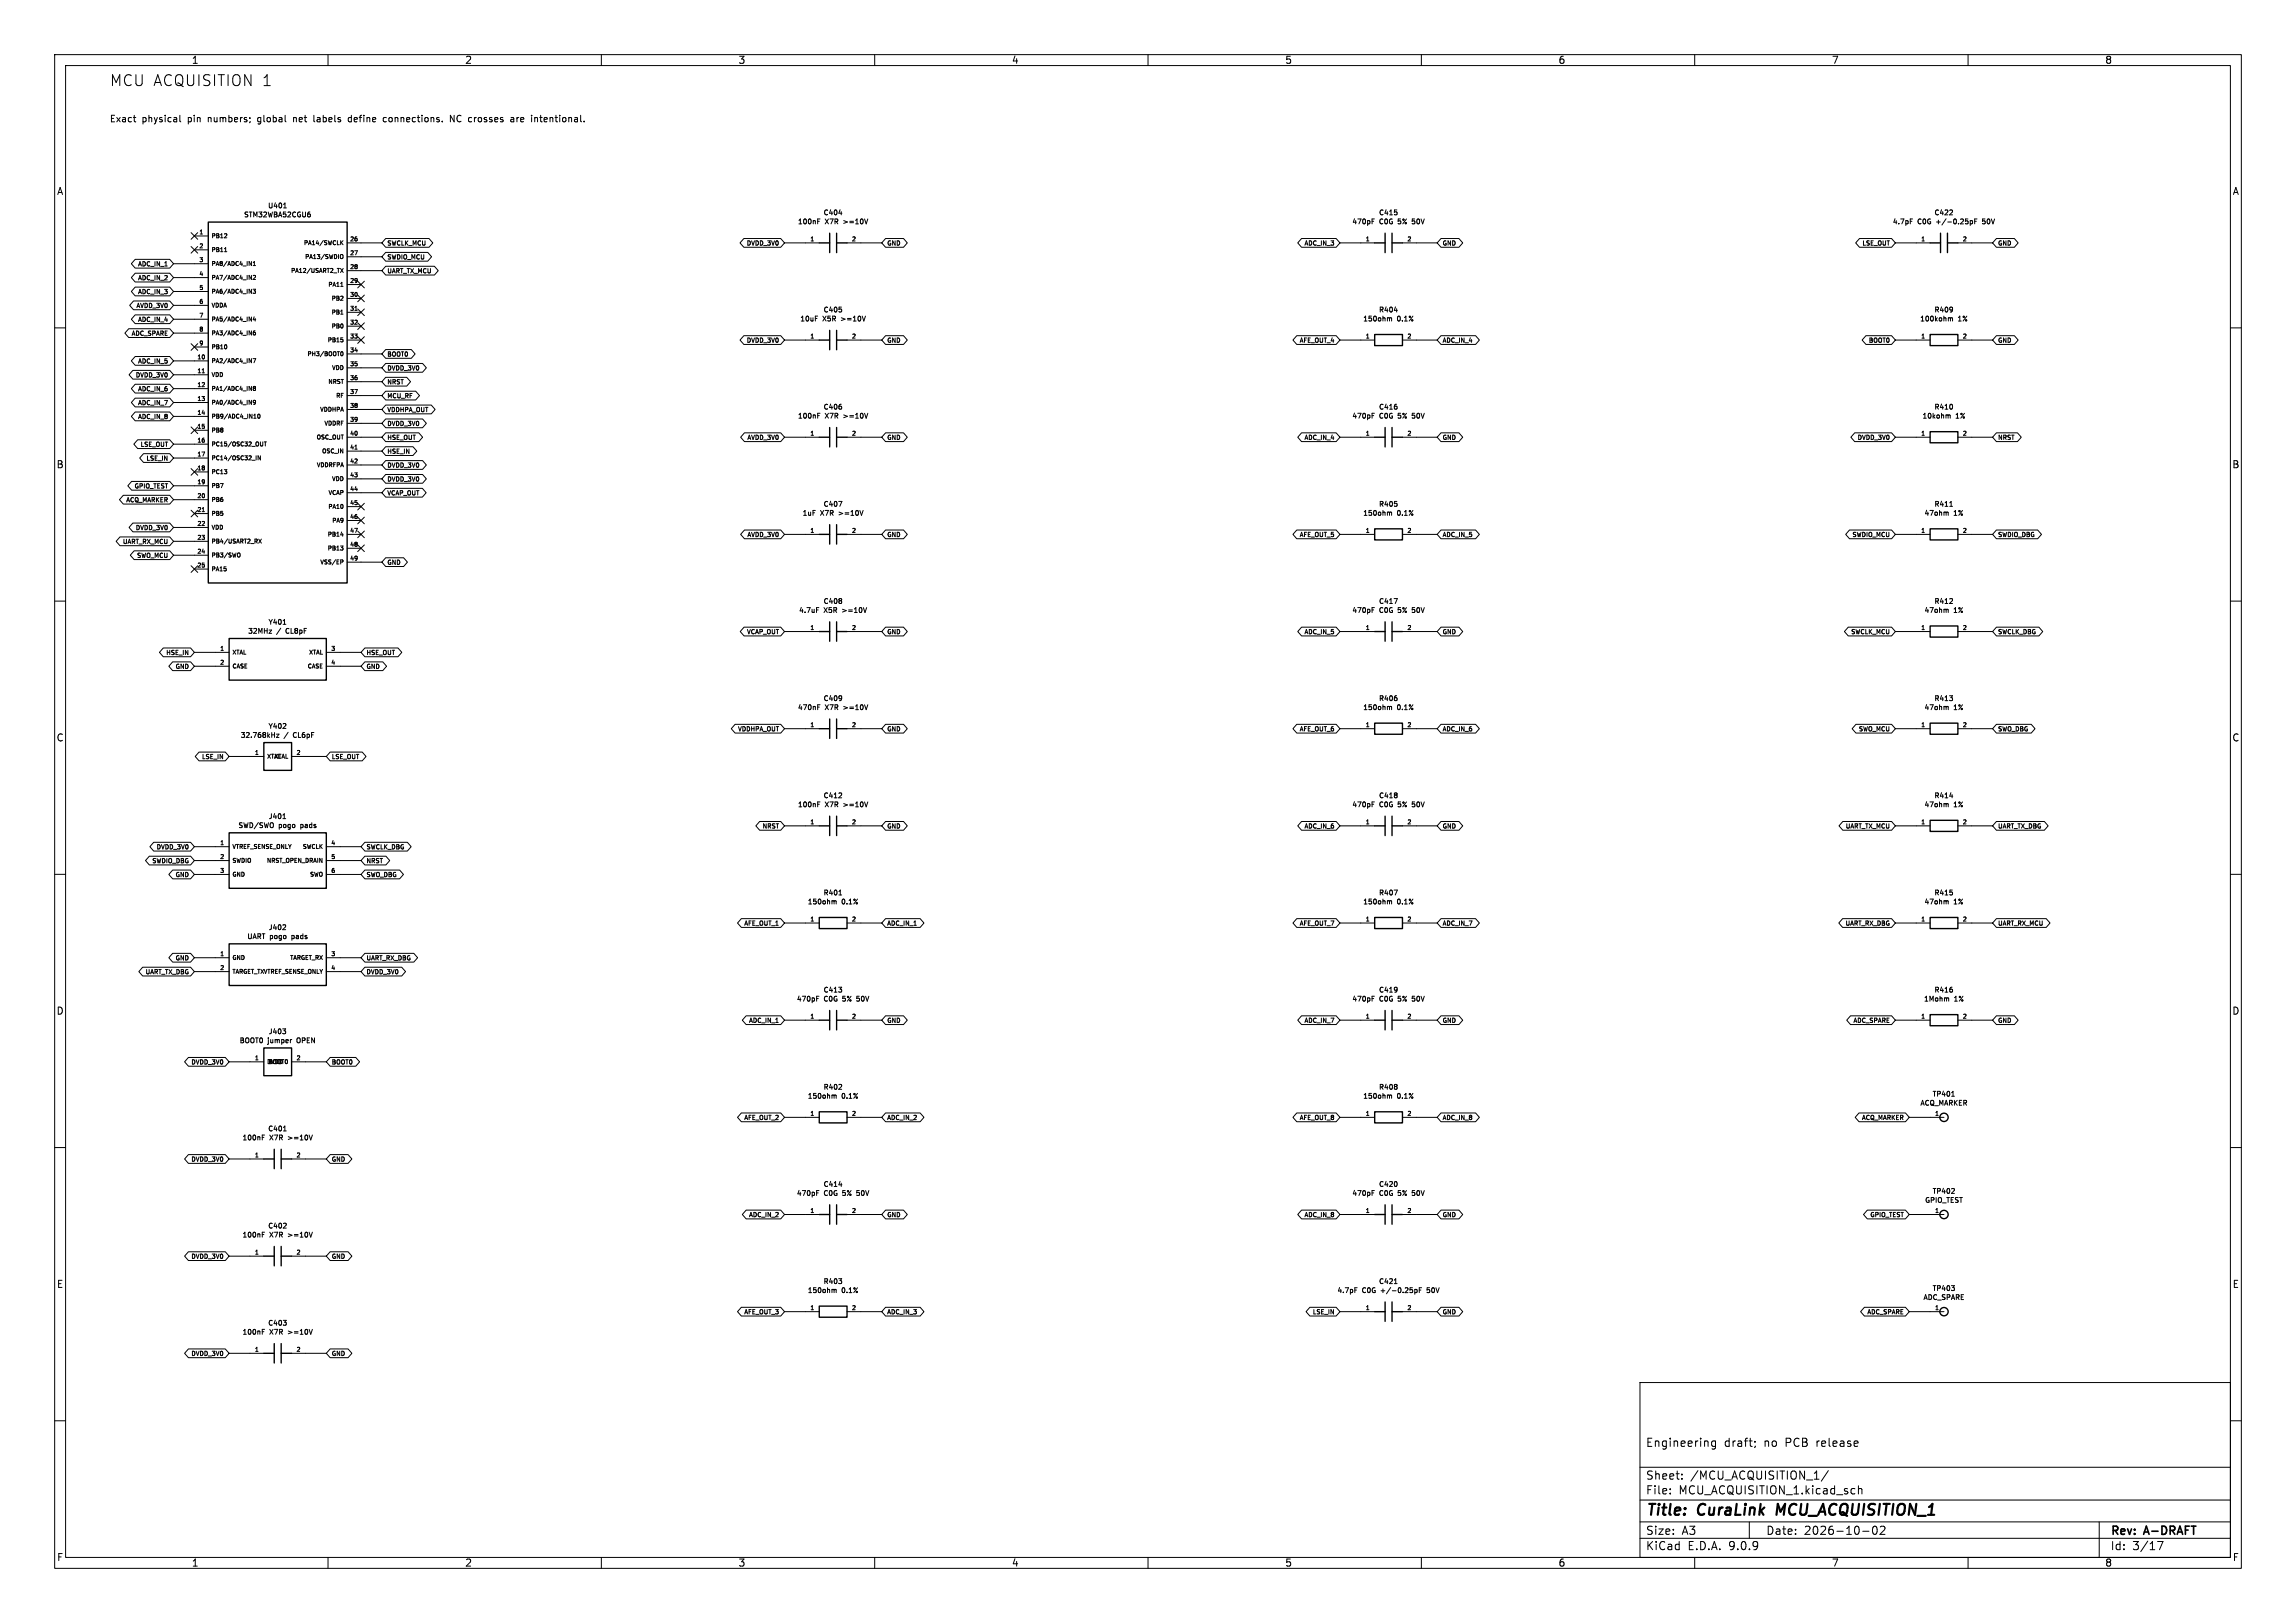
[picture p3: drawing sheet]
<svg xmlns="http://www.w3.org/2000/svg" width="420mm" height="297mm" viewBox="0 0 420 297" stroke-linecap="round" stroke-linejoin="round" font-family="sans-serif">
<defs><g id="words">
<g font-size="2.8">
<text x="20" y="16">MCU ACQUISITION 1</text>
<text x="301" y="277.9">Title:</text>
<text x="310.6" y="277.9">CuraLink</text>
<text x="325.8" y="277.9">MCU_ACQUISITION_1</text>
</g>
<g font-size="2.1">
<text x="301" y="265">Engineering</text>
<text x="315.4" y="265">draft;</text>
<text x="322.7" y="265">no</text>
<text x="326.7" y="265">PCB</text>
<text x="332.5" y="265">release</text>
<text x="301" y="273.7">File:</text>
<text x="301" y="271">Sheet:</text>
<text x="307.1" y="273.7">MCU_ACQUISITION_1.kicad_sch</text>
<text x="309.2" y="271">/MCU_ACQUISITION_1/</text>
<text x="301" y="281.1">Size:</text>
<text x="307.6" y="281.1">A3</text>
<text x="323" y="281.1">Date:</text>
<text x="330" y="281.1">2026-10-02</text>
<text x="386" y="281.3">Rev:</text>
<text x="392.4" y="281.3">A-DRAFT</text>
<text x="301" y="283.9">KiCad</text>
<text x="308.7" y="283.9">E.D.A.</text>
<text x="316.3" y="283.9">9.0.9</text>
<text x="386" y="283.9">Id:</text>
<text x="390.1" y="283.9">3/17</text>
</g>
<g font-size="1.8">
<text x="35" y="11.9">1</text>
<text x="85" y="11.9">2</text>
<text x="135" y="11.9">3</text>
<text x="185" y="11.9">4</text>
<text x="235" y="11.9">5</text>
<text x="285" y="11.9">6</text>
<text x="335" y="11.9">7</text>
<text x="385" y="11.9">8</text>
<text x="10.3" y="35.9">A</text>
<text x="408.3" y="35.9">A</text>
<text x="10.3" y="85.9">B</text>
<text x="408.2" y="85.9">B</text>
<text x="10.3" y="135.9">C</text>
<text x="408.2" y="135.9">C</text>
<text x="10.3" y="185.9">D</text>
<text x="408.2" y="185.9">D</text>
<text x="10.3" y="235.9">E</text>
<text x="408.3" y="235.9">E</text>
<text x="10.3" y="285.9">F</text>
<text x="35" y="286.9">1</text>
<text x="85" y="286.9">2</text>
<text x="135" y="286.9">3</text>
<text x="185" y="286.9">4</text>
<text x="235" y="286.9">5</text>
<text x="285" y="286.9">6</text>
<text x="335" y="286.9">7</text>
<text x="385" y="286.9">8</text>
<text x="408.3" y="285.9">F</text>
</g>
<g font-size="1.7">
<text x="20" y="22.6">Exact</text>
<text x="26" y="22.6">physical</text>
<text x="34.5" y="22.6">pin</text>
<text x="38.4" y="22.6">numbers;</text>
<text x="47.7" y="22.6">global</text>
<text x="54.4" y="22.6">net</text>
<text x="58.3" y="22.6">labels</text>
<text x="64.9" y="22.6">define</text>
<text x="71.5" y="22.6">connections.</text>
<text x="84" y="22.6">NC</text>
<text x="87.5" y="22.6">crosses</text>
<text x="95.5" y="22.6">are</text>
<text x="99.5" y="22.6">intentional.</text>
</g>
<g font-size="1.3">
<text x="44.5" y="40">STM32WBA52CGU6</text>
<text x="48.9" y="38.3">U401</text>
<text x="145.8" y="41.2">100nF</text>
<text x="150.5" y="39.6">C404</text>
<text x="151" y="41.2">X7R</text>
<text x="154.5" y="41.2">&gt;=10V</text>
<text x="247.2" y="41.2">470pF</text>
<text x="252.1" y="39.6">C415</text>
<text x="252.4" y="41.2">C0G</text>
<text x="256" y="41.2">5%</text>
<text x="258.8" y="41.2">50V</text>
<text x="346.1" y="41.2">4.7pF</text>
<text x="350.8" y="41.2">C0G</text>
<text x="353.7" y="39.6">C422</text>
<text x="354.4" y="41.2">+/-0.25pF</text>
<text x="363.2" y="41.2">50V</text>
<text x="146.3" y="59">10uF</text>
<text x="150.5" y="59">X5R</text>
<text x="150.5" y="57.4">C405</text>
<text x="154.1" y="59">&gt;=10V</text>
<text x="249.2" y="59">150ohm</text>
<text x="252.1" y="57.4">R404</text>
<text x="255.6" y="59">0.1%</text>
<text x="351.1" y="59">100kohm</text>
<text x="353.7" y="57.4">R409</text>
<text x="358.2" y="59">1%</text>
<text x="145.8" y="76.8">100nF</text>
<text x="150.5" y="75.1">C406</text>
<text x="151" y="76.8">X7R</text>
<text x="154.5" y="76.8">&gt;=10V</text>
<text x="247.2" y="76.8">470pF</text>
<text x="252.1" y="75.1">C416</text>
<text x="252.4" y="76.8">C0G</text>
<text x="256" y="76.8">5%</text>
<text x="258.8" y="76.8">50V</text>
<text x="351.5" y="76.8">10kohm</text>
<text x="353.7" y="75.1">R410</text>
<text x="357.8" y="76.8">1%</text>
<text x="146.7" y="94.6">1uF</text>
<text x="150.1" y="94.6">X7R</text>
<text x="150.5" y="92.9">C407</text>
<text x="153.7" y="94.6">&gt;=10V</text>
<text x="249.2" y="94.6">150ohm</text>
<text x="252.1" y="92.9">R405</text>
<text x="255.6" y="94.6">0.1%</text>
<text x="351.9" y="94.6">47ohm</text>
<text x="353.7" y="92.9">R411</text>
<text x="357.4" y="94.6">1%</text>
<text x="146" y="112.4">4.7uF</text>
<text x="150.5" y="110.7">C408</text>
<text x="150.7" y="112.4">X5R</text>
<text x="154.3" y="112.4">&gt;=10V</text>
<text x="247.2" y="112.4">470pF</text>
<text x="252.1" y="110.7">C417</text>
<text x="252.4" y="112.4">C0G</text>
<text x="256" y="112.4">5%</text>
<text x="258.8" y="112.4">50V</text>
<text x="351.9" y="112.4">47ohm</text>
<text x="353.7" y="110.7">R412</text>
<text x="357.4" y="112.4">1%</text>
<text x="45.3" y="116.2">32MHz</text>
<text x="49" y="114.5">Y401</text>
<text x="50.6" y="116.2">/</text>
<text x="52.5" y="116.2">CL8pF</text>
<text x="145.8" y="130.1">470nF</text>
<text x="150.5" y="128.5">C409</text>
<text x="151" y="130.1">X7R</text>
<text x="154.5" y="130.1">&gt;=10V</text>
<text x="249.2" y="130.1">150ohm</text>
<text x="252.1" y="128.5">R406</text>
<text x="255.6" y="130.1">0.1%</text>
<text x="351.9" y="130.1">47ohm</text>
<text x="353.7" y="128.5">R413</text>
<text x="357.4" y="130.1">1%</text>
<text x="43.9" y="135.2">32.768kHz</text>
<text x="49" y="133.6">Y402</text>
<text x="52" y="135.2">/</text>
<text x="53.9" y="135.2">CL6pF</text>
<text x="145.8" y="147.9">100nF</text>
<text x="150.5" y="146.3">C412</text>
<text x="151" y="147.9">X7R</text>
<text x="154.5" y="147.9">&gt;=10V</text>
<text x="247.2" y="147.9">470pF</text>
<text x="252.1" y="146.3">C418</text>
<text x="252.4" y="147.9">C0G</text>
<text x="256" y="147.9">5%</text>
<text x="258.8" y="147.9">50V</text>
<text x="351.9" y="147.9">47ohm</text>
<text x="353.7" y="146.3">R414</text>
<text x="357.4" y="147.9">1%</text>
<text x="43.5" y="151.7">SWD/SWO</text>
<text x="49" y="150.1">J401</text>
<text x="51" y="151.7">pogo</text>
<text x="55.2" y="151.7">pads</text>
<text x="147.6" y="165.7">150ohm</text>
<text x="150.5" y="164">R401</text>
<text x="154" y="165.7">0.1%</text>
<text x="249.2" y="165.7">150ohm</text>
<text x="252.1" y="164">R407</text>
<text x="255.6" y="165.7">0.1%</text>
<text x="351.9" y="165.7">47ohm</text>
<text x="353.7" y="164">R415</text>
<text x="357.4" y="165.7">1%</text>
<text x="45.1" y="172">UART pogo</text>
<text x="49" y="170.4">J402</text>
<text x="53.6" y="172">pads</text>
<text x="145.6" y="183.5">470pF</text>
<text x="150.5" y="181.8">C413</text>
<text x="150.8" y="183.5">C0G</text>
<text x="154.4" y="183.5">5%</text>
<text x="157.2" y="183.5">50V</text>
<text x="247.2" y="183.5">470pF</text>
<text x="252.1" y="181.8">C419</text>
<text x="252.4" y="183.5">C0G</text>
<text x="256" y="183.5">5%</text>
<text x="258.8" y="183.5">50V</text>
<text x="351.8" y="183.5">1Mohm</text>
<text x="353.7" y="181.8">R416</text>
<text x="357.5" y="183.5">1%</text>
<text x="43.7" y="191.1">BOOT0</text>
<text x="49" y="191.1">jumper</text>
<text x="49" y="189.4">J403</text>
<text x="54.6" y="191.1">OPEN</text>
<text x="147.6" y="201.3">150ohm</text>
<text x="150.5" y="199.6">R402</text>
<text x="154" y="201.3">0.1%</text>
<text x="249.2" y="201.3">150ohm</text>
<text x="252.1" y="199.6">R408</text>
<text x="255.6" y="201.3">0.1%</text>
<text x="351.2" y="202.5">ACQ_MARKER</text>
<text x="353.4" y="200.9">TP401</text>
<text x="44.2" y="208.9">100nF</text>
<text x="48.9" y="207.2">C401</text>
<text x="49.4" y="208.9">X7R</text>
<text x="52.9" y="208.9">&gt;=10V</text>
<text x="145.6" y="219">470pF</text>
<text x="150.5" y="217.4">C414</text>
<text x="150.8" y="219">C0G</text>
<text x="154.4" y="219">5%</text>
<text x="157.2" y="219">50V</text>
<text x="247.2" y="219">470pF</text>
<text x="252.1" y="217.4">C420</text>
<text x="252.4" y="219">C0G</text>
<text x="256" y="219">5%</text>
<text x="258.8" y="219">50V</text>
<text x="352" y="220.3">GPIO_TEST</text>
<text x="353.4" y="218.7">TP402</text>
<text x="44.2" y="226.7">100nF</text>
<text x="48.9" y="225">C402</text>
<text x="49.4" y="226.7">X7R</text>
<text x="52.9" y="226.7">&gt;=10V</text>
<text x="147.6" y="236.8">150ohm</text>
<text x="150.5" y="235.2">R403</text>
<text x="154" y="236.8">0.1%</text>
<text x="244.5" y="236.8">4.7pF</text>
<text x="249.2" y="236.8">C0G</text>
<text x="252.1" y="235.2">C421</text>
<text x="252.8" y="236.8">+/-0.25pF</text>
<text x="261.6" y="236.8">50V</text>
<text x="351.7" y="238.1">ADC_SPARE</text>
<text x="353.4" y="236.4">TP403</text>
<text x="44.2" y="244.4">100nF</text>
<text x="48.9" y="242.8">C403</text>
<text x="49.4" y="244.4">X7R</text>
<text x="52.9" y="244.4">&gt;=10V</text>
</g>
<g font-size="1.1">
<text x="70.7" y="45.1">SWCLK_MCU</text>
<text x="70.7" y="47.7">SWDIO_MCU</text>
<text x="136.4" y="45.1">DVDD_3V0</text>
<text x="162.2" y="45.1">GND</text>
<text x="238.4" y="45.1">ADC_IN_3</text>
<text x="263.8" y="45.1">GND</text>
<text x="340.5" y="45.1">LSE_OUT</text>
<text x="365.4" y="45.1">GND</text>
<text x="25.1" y="48.9">ADC_IN_1</text>
<text x="25.1" y="51.5">ADC_IN_2</text>
<text x="70.7" y="50.2">UART_TX_MCU</text>
<text x="24.8" y="56.6">AVDD_3V0</text>
<text x="25.1" y="54">ADC_IN_3</text>
<text x="25.1" y="59.1">ADC_IN_4</text>
<text x="23.9" y="61.6">ADC_SPARE</text>
<text x="70.7" y="65.5">BOOT0</text>
<text x="136.4" y="62.9">DVDD_3V0</text>
<text x="162.2" y="62.9">GND</text>
<text x="237.6" y="62.9">AFE_OUT_4</text>
<text x="263.8" y="62.9">ADC_IN_4</text>
<text x="341.7" y="62.9">BOOT0</text>
<text x="365.4" y="62.9">GND</text>
<text x="24.6" y="69.3">DVDD_3V0</text>
<text x="25.1" y="66.7">ADC_IN_5</text>
<text x="25.1" y="71.8">ADC_IN_6</text>
<text x="70.7" y="68">DVDD_3V0</text>
<text x="70.7" y="70.5">NRST</text>
<text x="25.1" y="74.3">ADC_IN_7</text>
<text x="25.1" y="76.9">ADC_IN_8</text>
<text x="70.7" y="75.6">VDDHPA_OUT</text>
<text x="70.7" y="73.1">MCU_RF</text>
<text x="25.5" y="82">LSE_OUT</text>
<text x="70.7" y="78.2">DVDD_3V0</text>
<text x="70.7" y="80.7">HSE_OUT</text>
<text x="70.7" y="83.2">HSE_IN</text>
<text x="136.5" y="80.7">AVDD_3V0</text>
<text x="162.2" y="80.7">GND</text>
<text x="238.4" y="80.7">ADC_IN_4</text>
<text x="263.8" y="80.7">GND</text>
<text x="339.6" y="80.7">DVDD_3V0</text>
<text x="365.4" y="80.7">NRST</text>
<text x="24.4" y="89.6">GPIO_TEST</text>
<text x="26.6" y="84.5">LSE_IN</text>
<text x="70.7" y="88.3">DVDD_3V0</text>
<text x="70.7" y="85.8">DVDD_3V0</text>
<text x="22.9" y="92.1">ACQ_MARKER</text>
<text x="70.7" y="90.9">VCAP_OUT</text>
<text x="22.3" y="99.7">UART_RX_MCU</text>
<text x="24.6" y="97.2">DVDD_3V0</text>
<text x="136.5" y="98.5">AVDD_3V0</text>
<text x="162.2" y="98.5">GND</text>
<text x="237.6" y="98.5">AFE_OUT_5</text>
<text x="263.8" y="98.5">ADC_IN_5</text>
<text x="338.7" y="98.5">SWDIO_MCU</text>
<text x="365.4" y="98.5">SWDIO_DBG</text>
<text x="24.9" y="102.3">SWO_MCU</text>
<text x="70.7" y="103.6">GND</text>
<text x="136.4" y="116.3">VCAP_OUT</text>
<text x="162.2" y="116.3">GND</text>
<text x="238.4" y="116.3">ADC_IN_5</text>
<text x="263.8" y="116.3">GND</text>
<text x="338.4" y="116.3">SWCLK_MCU</text>
<text x="365.4" y="116.3">SWCLK_DBG</text>
<text x="30.2" y="120.1">HSE_IN</text>
<text x="31.9" y="122.6">GND</text>
<text x="66.9" y="120.1">HSE_OUT</text>
<text x="66.9" y="122.6">GND</text>
<text x="134.8" y="134">VDDHPA_OUT</text>
<text x="162.2" y="134">GND</text>
<text x="237.6" y="134">AFE_OUT_6</text>
<text x="263.8" y="134">ADC_IN_6</text>
<text x="339.8" y="134">SWO_MCU</text>
<text x="365.4" y="134">SWO_DBG</text>
<text x="36.8" y="139.1">LSE_IN</text>
<text x="60.6" y="139.1">LSE_OUT</text>
<text x="28.5" y="155.6">DVDD_3V0</text>
<text x="66.9" y="155.6">SWCLK_DBG</text>
<text x="139.3" y="151.8">NRST</text>
<text x="162.2" y="151.8">GND</text>
<text x="238.4" y="151.8">ADC_IN_6</text>
<text x="263.8" y="151.8">GND</text>
<text x="337.4" y="151.8">UART_TX_MCU</text>
<text x="365.4" y="151.8">UART_TX_DBG</text>
<text x="27.7" y="158.2">SWDIO_DBG</text>
<text x="31.9" y="160.7">GND</text>
<text x="66.9" y="158.2">NRST</text>
<text x="66.9" y="160.7">SWO_DBG</text>
<text x="136" y="169.6">AFE_OUT_1</text>
<text x="162.2" y="169.6">ADC_IN_1</text>
<text x="237.6" y="169.6">AFE_OUT_7</text>
<text x="263.8" y="169.6">ADC_IN_7</text>
<text x="337.4" y="169.6">UART_RX_DBG</text>
<text x="365.4" y="169.6">UART_RX_MCU</text>
<text x="26.4" y="178.5">UART_TX_DBG</text>
<text x="31.9" y="175.9">GND</text>
<text x="66.9" y="175.9">UART_RX_DBG</text>
<text x="66.9" y="178.5">DVDD_3V0</text>
<text x="136.8" y="187.4">ADC_IN_1</text>
<text x="162.2" y="187.4">GND</text>
<text x="238.4" y="187.4">ADC_IN_7</text>
<text x="263.8" y="187.4">GND</text>
<text x="338.8" y="187.4">ADC_SPARE</text>
<text x="365.4" y="187.4">GND</text>
<text x="34.8" y="195">DVDD_3V0</text>
<text x="60.6" y="195">BOOT0</text>
<text x="136" y="205.2">AFE_OUT_2</text>
<text x="162.2" y="205.2">ADC_IN_2</text>
<text x="237.6" y="205.2">AFE_OUT_8</text>
<text x="263.8" y="205.2">ADC_IN_8</text>
<text x="340.4" y="205.2">ACQ_MARKER</text>
<text x="34.8" y="212.8">DVDD_3V0</text>
<text x="60.6" y="212.8">GND</text>
<text x="136.8" y="222.9">ADC_IN_2</text>
<text x="162.2" y="222.9">GND</text>
<text x="238.4" y="222.9">ADC_IN_8</text>
<text x="263.8" y="222.9">GND</text>
<text x="341.9" y="222.9">GPIO_TEST</text>
<text x="34.8" y="230.6">DVDD_3V0</text>
<text x="60.6" y="230.6">GND</text>
<text x="136" y="240.7">AFE_OUT_3</text>
<text x="162.2" y="240.7">ADC_IN_3</text>
<text x="240" y="240.7">LSE_IN</text>
<text x="263.8" y="240.7">GND</text>
<text x="341.4" y="240.7">ADC_SPARE</text>
<text x="34.8" y="248.3">DVDD_3V0</text>
<text x="60.6" y="248.3">GND</text>
</g>
<g font-size="1">
<text x="36.3" y="42.9">1</text>
<text x="36.3" y="45.5">2</text>
<text x="38.6" y="43.8">PB12</text>
<text x="38.6" y="46.3">PB11</text>
<text x="55.4" y="45.1">PA14/SWCLK</text>
<text x="55.6" y="47.6">PA13/SWDIO</text>
<text x="63.9" y="44.2">26</text>
<text x="63.9" y="46.7">27</text>
<text x="148.1" y="44.2">1</text>
<text x="155.7" y="44.2">2</text>
<text x="249.7" y="44.2">1</text>
<text x="257.3" y="44.2">2</text>
<text x="351.3" y="44.2">1</text>
<text x="358.9" y="44.2">2</text>
<text x="36.3" y="48">3</text>
<text x="36.3" y="50.5">4</text>
<text x="36.3" y="53.1">5</text>
<text x="38.6" y="48.9">PA8/ADC4_IN1</text>
<text x="38.6" y="51.4">PA7/ADC4_IN2</text>
<text x="38.6" y="53.9">PA6/ADC4_IN3</text>
<text x="53" y="50.1">PA12/USART2_TX</text>
<text x="59.9" y="52.7">PA11</text>
<text x="63.9" y="49.3">28</text>
<text x="63.9" y="51.8">29</text>
<text x="36.3" y="55.6">6</text>
<text x="36.3" y="58.2">7</text>
<text x="38.6" y="56.5">VDDA</text>
<text x="38.6" y="59">PA5/ADC4_IN4</text>
<text x="60.5" y="55.2">PB2</text>
<text x="60.5" y="57.8">PB1</text>
<text x="63.9" y="54.4">30</text>
<text x="63.9" y="56.9">31</text>
<text x="63.9" y="59.4">32</text>
<text x="36" y="65.8">10</text>
<text x="36.3" y="60.7">8</text>
<text x="36.3" y="63.2">9</text>
<text x="38.6" y="61.6">PA3/ADC4_IN6</text>
<text x="38.6" y="64.1">PB10</text>
<text x="56" y="65.4">PH3/BOOT0</text>
<text x="59.8" y="62.8">PB15</text>
<text x="60.5" y="60.3">PB0</text>
<text x="63.9" y="62">33</text>
<text x="63.9" y="64.5">34</text>
<text x="148.1" y="62">1</text>
<text x="155.7" y="62">2</text>
<text x="249.7" y="62">1</text>
<text x="257.3" y="62">2</text>
<text x="351.3" y="62">1</text>
<text x="358.9" y="62">2</text>
<text x="36" y="68.3">11</text>
<text x="36" y="70.9">12</text>
<text x="38.6" y="66.6">PA2/ADC4_IN7</text>
<text x="38.6" y="69.2">VDD</text>
<text x="38.6" y="71.7">PA1/ADC4_IN8</text>
<text x="59.9" y="70.5">NRST</text>
<text x="60.5" y="67.9">VDD</text>
<text x="63.9" y="67.1">35</text>
<text x="63.9" y="69.6">36</text>
<text x="36" y="73.4">13</text>
<text x="36" y="75.9">14</text>
<text x="38.6" y="74.3">PA0/ADC4_IN9</text>
<text x="38.6" y="76.8">PB9/ADC4_IN10</text>
<text x="58.4" y="75.5">VDDHPA</text>
<text x="61.3" y="73">RF</text>
<text x="63.9" y="72.1">37</text>
<text x="63.9" y="74.7">38</text>
<text x="63.9" y="77.2">39</text>
<text x="36" y="78.5">15</text>
<text x="36" y="81">16</text>
<text x="36" y="83.6">17</text>
<text x="38.6" y="79.3">PB8</text>
<text x="38.6" y="81.9">PC15/OSC32_OUT</text>
<text x="57.7" y="80.6">OSC_OUT</text>
<text x="58.7" y="83.2">OSC_IN</text>
<text x="59.1" y="78.1">VDDRF</text>
<text x="63.9" y="79.8">40</text>
<text x="63.9" y="82.3">41</text>
<text x="148.1" y="79.8">1</text>
<text x="155.7" y="79.8">2</text>
<text x="249.7" y="79.8">1</text>
<text x="257.3" y="79.8">2</text>
<text x="351.3" y="79.8">1</text>
<text x="358.9" y="79.8">2</text>
<text x="36" y="86.1">18</text>
<text x="36" y="88.6">19</text>
<text x="38.6" y="84.4">PC14/OSC32_IN</text>
<text x="38.6" y="87">PC13</text>
<text x="38.6" y="89.5">PB7</text>
<text x="57.8" y="85.7">VDDRFPA</text>
<text x="60.5" y="88.2">VDD</text>
<text x="63.9" y="84.8">42</text>
<text x="63.9" y="87.4">43</text>
<text x="63.9" y="89.9">44</text>
<text x="36" y="91.2">20</text>
<text x="36" y="93.7">21</text>
<text x="38.6" y="92">PB6</text>
<text x="38.6" y="94.6">PB5</text>
<text x="59.9" y="93.3">PA10</text>
<text x="59.9" y="90.8">VCAP</text>
<text x="60.6" y="95.9">PA9</text>
<text x="63.9" y="92.5">45</text>
<text x="63.9" y="95">46</text>
<text x="36" y="96.3">22</text>
<text x="36" y="98.8">23</text>
<text x="36" y="101.3">24</text>
<text x="38.6" y="97.1">VDD</text>
<text x="38.6" y="99.7">PB4/USART2_RX</text>
<text x="59.8" y="98.4">PB14</text>
<text x="59.8" y="100.9">PB13</text>
<text x="63.9" y="97.5">47</text>
<text x="63.9" y="100.1">48</text>
<text x="148.1" y="97.5">1</text>
<text x="155.7" y="97.5">2</text>
<text x="249.7" y="97.5">1</text>
<text x="257.3" y="97.5">2</text>
<text x="351.3" y="97.5">1</text>
<text x="358.9" y="97.5">2</text>
<text x="36" y="103.9">25</text>
<text x="38.6" y="102.2">PB3/SWO</text>
<text x="38.6" y="104.7">PA15</text>
<text x="58.4" y="103.5">VSS/EP</text>
<text x="63.9" y="102.6">49</text>
<text x="40.1" y="119.1">1</text>
<text x="42.4" y="120">XTAL</text>
<text x="56.3" y="120">XTAL</text>
<text x="60.4" y="119.1">3</text>
<text x="148.1" y="115.3">1</text>
<text x="155.7" y="115.3">2</text>
<text x="249.7" y="115.3">1</text>
<text x="257.3" y="115.3">2</text>
<text x="351.3" y="115.3">1</text>
<text x="358.9" y="115.3">2</text>
<text x="40.1" y="121.7">2</text>
<text x="42.4" y="122.5">CASE</text>
<text x="56.1" y="122.5">CASE</text>
<text x="60.4" y="121.7">4</text>
<text x="148.1" y="133.1">1</text>
<text x="155.7" y="133.1">2</text>
<text x="249.7" y="133.1">1</text>
<text x="257.3" y="133.1">2</text>
<text x="351.3" y="133.1">1</text>
<text x="358.9" y="133.1">2</text>
<text x="46.5" y="138.2">1</text>
<text x="48.8" y="139">XTAL</text>
<text x="54.1" y="138.2">2</text>
<text x="40.1" y="154.7">1</text>
<text x="42.4" y="155.5">VTREF_SENSE_ONLY</text>
<text x="55.2" y="155.5">SWCLK</text>
<text x="60.4" y="154.7">4</text>
<text x="148.1" y="150.9">1</text>
<text x="155.7" y="150.9">2</text>
<text x="249.7" y="150.9">1</text>
<text x="257.3" y="150.9">2</text>
<text x="351.3" y="150.9">1</text>
<text x="358.9" y="150.9">2</text>
<text x="40.1" y="157.2">2</text>
<text x="40.1" y="159.8">3</text>
<text x="42.4" y="158.1">SWDIO</text>
<text x="42.4" y="160.6">GND</text>
<text x="48.6" y="158.1">NRST_OPEN_DRAIN</text>
<text x="56.5" y="160.6">SWO</text>
<text x="60.4" y="157.2">5</text>
<text x="60.4" y="159.8">6</text>
<text x="148.1" y="168.7">1</text>
<text x="155.7" y="168.7">2</text>
<text x="249.7" y="168.7">1</text>
<text x="257.3" y="168.7">2</text>
<text x="351.3" y="168.7">1</text>
<text x="358.9" y="168.7">2</text>
<text x="40.1" y="175">1</text>
<text x="40.1" y="177.5">2</text>
<text x="42.4" y="175.9">GND</text>
<text x="42.4" y="178.4">TARGET_TX</text>
<text x="48.1" y="178.4">VTREF_SENSE_ONLY</text>
<text x="52.9" y="175.9">TARGET_RX</text>
<text x="60.4" y="175">3</text>
<text x="60.4" y="177.5">4</text>
<text x="148.1" y="186.4">1</text>
<text x="155.7" y="186.4">2</text>
<text x="249.7" y="186.4">1</text>
<text x="257.3" y="186.4">2</text>
<text x="351.3" y="186.4">1</text>
<text x="358.9" y="186.4">2</text>
<text x="46.5" y="194.1">1</text>
<text x="48.8" y="194.9">DVDD</text>
<text x="48.9" y="194.9">BOOT0</text>
<text x="54.1" y="194.1">2</text>
<text x="148.1" y="204.2">1</text>
<text x="155.7" y="204.2">2</text>
<text x="249.7" y="204.2">1</text>
<text x="257.3" y="204.2">2</text>
<text x="353.8" y="204.2">1</text>
<text x="46.5" y="211.8">1</text>
<text x="54.1" y="211.8">2</text>
<text x="148.1" y="222">1</text>
<text x="155.7" y="222">2</text>
<text x="249.7" y="222">1</text>
<text x="257.3" y="222">2</text>
<text x="353.8" y="222">1</text>
<text x="46.5" y="229.6">1</text>
<text x="54.1" y="229.6">2</text>
<text x="148.1" y="239.8">1</text>
<text x="155.7" y="239.8">2</text>
<text x="249.7" y="239.8">1</text>
<text x="257.3" y="239.8">2</text>
<text x="353.8" y="239.8">1</text>
<text x="46.5" y="247.4">1</text>
<text x="54.1" y="247.4">2</text>
</g>
</g></defs>
<g fill="none" stroke="#000" stroke-width=".18">
<path d="M10 10h400v277h-400zM12 12h396v273h-396zM60 10v2M110 10v2M160 10v2M210 10v2M260 10v2M310 10v2M360 10v2M24.4 21.5h.4M24.7 22.3h.1M32.9 21.1v1l.2 .2"/>
<path d="M47.2 21.6v.6M51.9 38h.5M52 37.3l.1-.2v.9M53.7 21.5v.8M54 21.5l-.3 .1M56.5 38.8h.2M56.6 39.1l.2 .2-.2 .4M57.4 21.1v1l.2 .2M64.3 21.6l-.4-.1-.2 .2 .1 .5h.5M64.3 21.1v1.2M70.7 21.6l-.4-.1-.2 .2 .1 .5h.5M83.1 21.1v1.2l-.7-1.2v1.2"/>
<path d="M87.1 21.5l-.3 .1M93.8 21.5l.2 .2v.6M94 22.2l-.4 .1M94 21.8h-.4M94.6 21.5v.8M94.9 21.5l-.3 .2M98.7 21.5h.5M98.9 21.1v1l.2 .2M153.4 39h.6M255.1 38.4h.4M255.5 38.8v.5M357.1 38.5v.3l-.5 .5h.6"/>
<path d="M24.4 55.1h6.6l.7 .8-.7 .8h-6.6l-.7-.8zM24.7 47.5h6.3l.7 .8-.7 .8h-6.3l-.7-.8zM24.7 50h6.3l.7 .8-.7 .8h-6.3l-.7-.8zM24.7 52.5h6.3l.7 .8-.7 .8h-6.3l-.7-.8zM24.7 57.6h6.3l.7 .8-.7 .8h-6.3l-.7-.8zM30.1 48.7h.5M31.7 48.3h6.4M31.7 50.8h6.4M31.7 53.3h6.4M31.7 55.9h6.4M31.7 58.4h6.4M35 42.6l1.2 1.2"/>
<path d="M35 45.1l1.2 1.2M35.6 43.2h2.5M35.6 45.7h2.5M36.2 42.6l-1.2 1.2M36.2 45.1l-1.2 1.2M41 43.5h.5M41.1 46.1h.4M41.5 42.8v.3M46.3 52.9h.4l-.2 .3 .2 .1v.3h-.4M46.3 48.6h.4M46.3 48.1l.2-.3v.8M46.5 58l-.2 .5h.5"/>
<path d="M46.7 50.4l-.4 .1M46.7 50.4v.1M46.7 58.3v.5M46.7 50.5v.2l-.4 .4h.4M62.3 46.7l.3-.1 .1 .2-.1 .5-.3-.1M62.3 49.1l.5 .8M62.3 52.4h.4M62.3 57.5h.4M62.4 44.4l.3 .4M62.7 44l-.4 .5M62.8 49.1l-.5 .8M63.5 44.5h6.3"/>
<path d="M63.5 47h6.3M63.5 49.5h6.3M63.5 52.1h2.5M63.5 54.6h2.5M63.5 57.2h2.5M63.5 59.7h2.5M64.9 56.8h.4M65.4 59.1l1.2 1.2M65.4 51.5l1.2 1.2M65.4 54l1.2 1.2M65.4 56.5l1.2 1.3M66.6 51.5l-1.2 1.2"/>
<path d="M66.6 59.1l-1.2 1.2M66.6 54l-1.2 1.2M66.6 56.5l-1.2 1.3M70.5 43.6h8l.7 .9-.7 .8h-8l-.7-.8zM70.5 46.2h7.7l.7 .8-.7 .8h-7.7l-.7-.8zM70.5 48.7h9l.7 .8-.7 .8h-9l-.7-.8zM136.1 43.6h6.7l.7 .9-.7 .8h-6.7l-.7-.8zM143.5 44.5h6.4M149.1 57.8h.5M149.6 40.5h.3M149.6 40.1h.4M153.5 56.2h.4"/>
<path d="M153.9 56.6v.5M154.9 44.5h6.4M158.3 57.8l-.3 .9M158.7 40.1l-.3 .9M162 43.6h3.3l.7 .9-.7 .8h-3.3l-.7-.8zM238.1 43.6h6.3l.7 .9-.7 .8h-6.3l-.7-.8zM245.1 44.5h6.4M251 40.5h.3M251 40.1h.4M254 58.1l.2 .2M254.2 58.3v.4M254.2 58.3l.1-.2 .2 .1 .1 .5"/>
<path d="M255 56.8h.6M256.5 44.5h6.4M258.3 40.9l.1 .1M258.8 40.1h-.5v.4l.1-.1M263.6 43.6h3.3l.7 .9-.7 .8h-3.3l-.7-.8zM340.1 43.6h5.9l.7 .9-.7 .8h-5.9l-.7-.8zM346.7 44.5h6.4M349.4 40.5h.3M349.4 40.1h.5M356.5 58.1l.3 .2M356.8 58.3l.1-.2 .2 .1 .1 .5M356.8 58.3v.4"/>
<path d="M357.1 56.2l.1 .5-.2 .3M357.2 56.6l-.1 .1M358.1 44.5h6.4M360.4 40.4v.9M360.4 40.4h.3l.1 .1-.1 .4h-.3M361.2 40.5h.3M361.6 40.1h-.4v.9M362.6 40.9l.2 .1M363.1 40.1h-.4l-.1 .4 .2-.1M365.2 43.6h3.3l.7 .9-.7 .8h-3.3l-.7-.8zM10 60h2M23.5 60.2h7.5l.7 .8-.7 .8h-7.5l-.7-.8z"/>
<path d="M24.3 67.8h6.7l.7 .8-.7 .8h-6.7l-.7-.8zM24.7 65.2h6.3l.7 .8-.7 .8h-6.3l-.7-.8zM24.7 70.3h6.3l.7 .8-.7 .8h-6.3l-.7-.8zM24.7 72.9h6.3l.7 .8-.7 .8h-6.3l-.7-.8zM24.7 75.4h6.3l.7 .8-.7 .8h-6.3l-.7-.8zM31.7 61h6.4M31.7 66h6.4M31.7 68.6h6.4M31.7 71.1h6.4M31.7 73.7h6.4M31.7 76.2h6.4M35 62.9l1.2 1.2"/>
<path d="M35 78.1l1.2 1.2M35.6 63.5h2.5M35.6 78.7h2.5M36.2 62.9l-1.2 1.2M36.2 78.1l-1.2 1.2M37 68.2h.4M41.5 63.2v.5M46.3 65.6h.5l-.3 .8M46.4 71l.1-.3 .2 .1v.2M46.4 73.3v.4h.2l.1-.1M46.4 71h.1M46.4 73.3h.3"/>
<path d="M46.4 73.3h.1M46.4 76.5h.5M46.5 71l-.2 .2 .2 .3 .2-.2-.1-.3M46.5 71h.1M46.7 60.5l-.3 .2-.1 .5 .2 .1 .2-.1v-.3l-.2-.1-.2 .2M46.7 71h-.1M46.7 73.3h.1M46.7 73.3v.5l-.3 .2M46.7 71h.1M47.2 75.9l.1-.1a.36 .36 0 0 1 .3 .4 .36 .36 0 0 1-.4 .3l-.1-.2zM62.4 61.8h.3M62.4 64.4h.1a.36 .36 0 0 1 .3 .3 .36 .36 0 0 1-.4 .4l-.1-.3z"/>
<path d="M62.6 62.1l.1 .1v.3M62.7 62.5l-.1 .1M62.7 62.5h.1M63.5 62.2h2.5M63.5 64.8h6.3M63.5 67.3h6.3M63.5 69.9h6.3M63.5 72.4h6.3M63.5 74.9h6.3M63.5 77.5h6.3M65.4 61.6l1.2 1.2M66.6 61.6l-1.2 1.2"/>
<path d="M70.5 64h4.7l.7 .8-.7 .8h-4.7l-.7-.8zM70.5 66.5h6.8l.7 .8-.7 .8h-6.8l-.7-.8zM70.5 69h3.9l.7 .9-.7 .8h-3.9l-.7-.8zM70.5 74.1h8.4l.7 .8-.7 .8h-8.4l-.7-.8zM70.5 76.7h6.8l.7 .8-.7 .8h-6.8l-.7-.8zM70.5 71.6h5.5l.7 .8-.7 .8h-5.5l-.7-.8zM70.5 79.2h6.1l.7 .8-.7 .8h-6.1l-.7-.8zM136.1 61.4h6.7l.7 .8-.7 .8h-6.7l-.7-.8zM136.2 79.2h6.6l.7 .8-.7 .8h-6.6l-.7-.8zM143.5 62.2h6.4M149.6 76.1h.3M149.6 75.6h.4"/>
<path d="M153.9 74.4v.4M154.9 62.2h6.4M158.7 75.6l-.3 .9M162 61.4h3.3l.7 .8-.7 .8h-3.3l-.7-.8zM162 79.2h3.3l.7 .8-.7 .8h-3.3l-.7-.8zM237.2 61.4h7.2l.7 .8-.7 .8h-7.2l-.7-.8zM238.1 79.2h6.3l.7 .8-.7 .8h-6.3l-.7-.8zM245.1 62.2h6.4M251 76.1h.3M251 75.6h.4M255.5 74.4v.4M256.5 62.2h6.4"/>
<path d="M258.3 76.4l.1 .1M258.8 75.6h-.5v.5l.1-.1M263.6 79.2h3.3l.7 .8-.7 .8h-3.3l-.7-.8zM263.6 61.4h6.3l.7 .8-.7 .8h-6.3l-.7-.8zM339.3 79.2h6.7l.7 .8-.7 .8h-6.7l-.7-.8zM341.3 61.4h4.7l.7 .8-.7 .8h-4.7l-.7-.8zM346.7 62.2h6.4M356.4 76.1l.1-.2 .2 .1v.5M357.1 74.1v.7M358.1 62.2h6.4M365.2 61.4h3.3l.7 .8-.7 .8h-3.3l-.7-.8zM365.2 79.2h3.8l.7 .8-.7 .8h-3.8l-.7-.8z"/>
<path d="M408 60h2M21.9 98.3h9.1l.7 .8-.7 .8h-9.1l-.7-.8zM22.6 90.6h8.4l.7 .8-.7 .8h-8.4l-.7-.8zM24.1 88.1h6.9l.7 .8-.7 .8h-6.9l-.7-.8zM24.3 95.7h6.7l.7 .8-.7 .8h-6.7l-.7-.8zM25.2 80.5h5.8l.7 .8-.7 .8h-5.8l-.7-.8zM26.2 83h4.8l.7 .8-.7 .8h-4.8l-.7-.8zM31.7 81.3h6.4M31.7 83.8h6.4M31.7 88.9h6.4M31.7 91.4h6.4M31.7 96.5h6.4"/>
<path d="M31.7 99.1h6.4M35 85.8l1.2 1.2M35 93.4l1.2 1.2M35.6 86.4h2.5M35.6 94h2.5M36.2 85.8l-1.2 1.2M36.2 93.4l-1.2 1.2M37 93.6h.4M46.9 83.4v.8M47.3 98.6l.5 .8M47.6 83.4v.8l-.4-.8v.8M47.8 98.6l-.5 .8"/>
<path d="M48.3 80.9h.4M48.5 80.9v.7M62.3 99.9h.4l-.2 .3M62.3 97.9h.5M62.7 97.6v.5M62.7 92.4v.5M63.5 80h6.3M63.5 82.6h6.3M63.5 85.1h6.3M63.5 87.6h6.3M63.5 90.2h6.3M63.5 92.7h2.5"/>
<path d="M63.5 95.3h2.5M63.5 97.8h2.5M64.9 82.2h.4M65.4 94.6l1.2 1.3M65.4 99.7l1.2 1.2M65.4 97.2l1.2 1.2M65.4 92.1l1.2 1.2M66.6 99.7l-1.2 1.2M66.6 97.2l-1.2 1.2M66.6 94.6l-1.2 1.3M66.6 92.1l-1.2 1.2M70.5 89.4h6.8l.7 .8-.7 .8h-6.8l-.7-.8z"/>
<path d="M70.5 86.8h6.8l.7 .8-.7 .8h-6.8l-.7-.8zM70.5 81.7h5l.7 .9-.7 .8h-5l-.7-.8zM70.5 84.3h6.8l.7 .8-.7 .8h-6.8l-.7-.8zM136.2 97h6.6l.7 .8-.7 .8h-6.6l-.7-.8zM143.5 80h6.4M143.5 97.8h6.4M153.4 91.8h.6l-.4 .9M154.9 80h6.4M154.9 97.8h6.4M157.9 93.4l-.3 .9M162 97h3.3l.7 .8-.7 .8h-3.3l-.7-.8zM237.2 97h7.2l.7 .8-.7 .8h-7.2l-.7-.8z"/>
<path d="M245.1 80h6.4M245.1 97.8h6.4M254 93.7l.2 .1M254.2 93.8v.5M254.2 93.8l.1-.1 .2 .1 .1 .5M255.1 91.8h.4M255.5 92.1v.5M256.5 80h6.4M256.5 97.8h6.4M263.6 97h6.3l.7 .8-.7 .8h-6.3l-.7-.8zM338.3 97h7.7l.7 .8-.7 .8h-7.7l-.7-.8zM346.7 80h6.4"/>
<path d="M346.7 97.8h6.4M356 93.8h.3l.1 .5M356.7 92.7h.5M358.1 80h6.4M358.1 97.8h6.4M365.2 97h7.5l.7 .8-.7 .8h-7.5l-.7-.8zM10 110h2M24.5 100.8h6.5l.7 .8-.7 .8h-6.5l-.7-.8zM29.9 118.6h5l.7 .8-.7 .8h-5l-.7-.8zM31.7 101.6h6.4M35 103.5l1.2 1.2M35.6 104.1h2.5"/>
<path d="M35.6 119.4h6.3M36.2 103.5l-1.2 1.2M43.6 101.2h.2l.1 .2v.4l-.3 .1M49.2 115.3h.5l-.5 .6h.5M51.8 114.2h.5M59.7 119.4h6.3M62.3 102.5h.4v.3M62.6 100.2l.1 .1-.1 .4M62.7 102.8l-.4 .1M62.7 102.8h.1M63.5 100.3h2.5M63.5 102.9h6.3"/>
<path d="M66.7 118.6h6.1l.7 .8-.7 .8h-6.1l-.7-.8zM70.5 102.1h3.3l.7 .8-.7 .8h-3.3l-.7-.8zM136.1 114.8h6.7l.7 .8-.7 .8h-6.7l-.7-.8zM143.5 115.6h6.4M149.4 111.6h.3M149.4 111.2h.4M153.9 109.6v.3M153.9 110v.4M154.9 115.6h6.4M158.5 111.2l-.3 .9M162 114.8h3.3l.7 .8-.7 .8h-3.3l-.7-.8zM238.1 114.8h6.3l.7 .8-.7 .8h-6.3l-.7-.8z"/>
<path d="M245.1 115.6h6.4M251 111.6h.3M251 111.2h.4M255 109.5h.6l-.4 .9M256.5 115.6h6.4M258.3 112l.1 .1M258.8 111.2h-.5v.4l.1-.1M263.6 114.8h3.3l.7 .8-.7 .8h-3.3l-.7-.8zM338.1 114.8h7.9l.7 .8-.7 .8h-7.9l-.7-.8zM346.7 115.6h6.4M356 111.5h.3l.1 .6M357.1 109.6v.3l-.5 .5h.6"/>
<path d="M358.1 115.6h6.4M365.2 114.8h7.8l.7 .8-.7 .8h-7.8l-.7-.8zM408 110h2M31.6 121.1h3.3l.7 .8-.7 .8h-3.3l-.7-.8zM35.6 121.9h6.3M36.4 137.6h4.8l.7 .8-.7 .8h-4.8l-.7-.8zM41.9 138.4h6.4M50.6 134.3h.4l-.4 .6h.4M51.6 138.8l.2-.8 .3 .8M51.6 138.6h.4M51.7 133.3h.6M52.3 132.5v.3"/>
<path d="M52.3 138v.8h.4M53.3 138.4h6.4M59.7 121.9h6.3M60.4 137.6h5.9l.7 .8-.7 .8h-5.9l-.7-.8zM66.7 121.1h3.3l.7 .8-.7 .8h-3.3l-.7-.8zM134.5 132.5h8.3l.7 .9-.7 .8h-8.3l-.7-.8zM143.5 133.4h6.4M149.6 129.4h.3M149.6 129h.4M153.9 127.4l.1 .4-.2 .3M154 127.7l-.1 .1M154.9 133.4h6.4"/>
<path d="M158.7 129l-.3 .9M162 132.5h3.3l.7 .9-.7 .8h-3.3l-.7-.8zM237.2 132.5h7.2l.7 .9-.7 .8h-7.2l-.7-.8zM245.1 133.4h6.4M254 129.3l.2 .1M254.2 129.4v.5M254.2 129.4l.1-.1h.2l.1 .6M255.5 127.7v.5M256.5 133.4h6.4M263.6 132.5h6.3l.7 .9-.7 .8h-6.3l-.7-.8zM339.5 132.5h6.5l.7 .9-.7 .8h-6.5l-.7-.8zM346.7 133.4h6.4"/>
<path d="M356 129.3h.3l.1 .6M356.6 127.3h.6l-.3 .4M357.1 127.7v.5M358.1 133.4h6.4M365.2 132.5h6.4l.7 .9-.7 .8h-6.4l-.7-.8zM10 160h2M27.3 156.7h7.6l.7 .8-.7 .8h-7.6l-.7-.8zM28.1 154.1h6.8l.7 .8-.7 .8h-6.8l-.7-.8zM31.6 159.2h3.3l.7 .8-.7 .8h-3.3l-.7-.8zM35.6 154.9h6.3M35.6 157.5h6.3M51.7 149.8h.6"/>
<path d="M51.9 149l.1-.1v.9M59.7 154.9h6.3M59.7 157.5h6.3M66.7 154.1h7.8l.7 .8-.7 .8h-7.8l-.7-.8zM66.7 156.7h3.9l.7 .8-.7 .8h-3.9l-.7-.8zM66.7 159.2h6.4l.7 .8-.7 .8h-6.4l-.7-.8zM139 150.3h3.8l.7 .8-.7 .8h-3.8l-.7-.8zM143.5 151.1h6.4M149.6 147.2h.3M149.6 146.7h.4M153.9 145.1v.4l-.5 .5h.6M154.9 151.1h6.4"/>
<path d="M158.7 146.7l-.3 .9M162 150.3h3.3l.7 .8-.7 .8h-3.3l-.7-.8zM238.1 150.3h6.3l.7 .8-.7 .8h-6.3l-.7-.8zM245.1 151.1h6.4M251 147.2h.3M251 146.7h.4M255.5 145.1v.3M255.5 145.5v.5M256.5 151.1h6.4M258.3 147.6h.1M258.8 146.7h-.5v.5l.1-.1M263.6 150.3h3.3l.7 .8-.7 .8h-3.3l-.7-.8z"/>
<path d="M337.1 150.3h8.9l.7 .8-.7 .8h-8.9l-.7-.8zM346.7 151.1h6.4M356 147.1h.3l.1 .5M356.7 145.7h.5M358.1 151.1h6.4M365.2 150.3h8.8l.7 .8-.7 .8h-8.8l-.7-.8zM408 160h2M26.1 177h8.8l.7 .8-.7 .8h-8.8l-.7-.8zM31.6 174.5h3.3l.7 .8-.7 .8h-3.3l-.7-.8zM35.6 160h6.3M35.6 175.3h6.3M35.6 177.8h6.3"/>
<path d="M52.1 169.2l.2 .2-.1 .2-.5 .5h.6M59.7 160h6.3M59.7 175.3h6.3M59.7 177.8h6.3M66.7 174.5h9l.7 .8-.7 .8h-9l-.7-.8zM66.7 177h6.8l.7 .8-.7 .8h-6.8l-.7-.8zM135.6 168.1h7.2l.7 .8-.7 .8h-7.2l-.7-.8zM143.5 168.9h6.4M152.4 164.8l.2 .2M152.6 165v.4M152.6 165l.1-.2 .2 .1 .1 .5M153.4 163.8h.6"/>
<path d="M154.9 168.9h6.4M162 168.1h6.3l.7 .8-.7 .8h-6.3l-.7-.8zM237.2 168.1h7.2l.7 .8-.7 .8h-7.2l-.7-.8zM245.1 168.9h6.4M254 164.8l.2 .2M254.2 165l.1-.2 .2 .1 .1 .5M254.2 165v.4M255 162.9h.6l-.4 .9M256.5 168.9h6.4M263.6 168.1h6.3l.7 .8-.7 .8h-6.3l-.7-.8zM337.1 168.1h8.9l.7 .8-.7 .8h-8.9l-.7-.8zM346.7 168.9h6.4"/>
<path d="M356 164.9h.3l.1 .5M356.7 162.9h.4M357.1 163.3v.4M358.1 168.9h6.4M365.2 168.1h9.1l.7 .8-.7 .8h-9.1l-.7-.8zM34.5 193.5h6.7l.7 .8-.7 .8h-6.7l-.7-.8zM41.9 194.3h6.4M51.7 188.3h.6l-.3 .3M52.1 188.6l.2 .2-.2 .4M53.3 194.3h6.4M53.4 190.2l-.2 .1M60.4 193.5h4.7l.7 .8-.7 .8h-4.7l-.7-.8z"/>
<path d="M136.5 185.9h6.3l.7 .8-.7 .8h-6.3l-.7-.8zM141.9 187.1h.5M143.5 186.7h6.4M149.4 182.7h.3M149.4 182.3h.4M153.4 180.7h.6l-.3 .3M153.9 181v.5M153.9 198.5v.3l-.5 .5h.6M154.9 186.7h6.4M156.7 183.1l.1 .1M157.2 182.3h-.5v.4h.1M162 185.9h3.3l.7 .8-.7 .8h-3.3l-.7-.8z"/>
<path d="M238.1 185.9h6.3l.7 .8-.7 .8h-6.3l-.7-.8zM245.1 186.7h6.4M251 182.7h.3M251 182.3h.4M255.5 180.7l.1 .5-.2 .3M255.5 198.5v.3M255.5 198.9v.4M255.6 181l-.1 .2M256.5 186.7h6.4M258.3 183.1l.1 .1M258.8 182.3h-.5v.4h.1M263.6 185.9h3.3l.7 .8-.7 .8h-3.3l-.7-.8z"/>
<path d="M338.5 185.9h7.5l.7 .8-.7 .8h-7.5l-.7-.8zM346.7 186.7h6.4M356.3 182.6l.2 .1v.5M357.1 181v.5M358.1 186.7h6.4M365.2 185.9h3.3l.7 .8-.7 .8h-3.3l-.7-.8zM10 210h2M34.5 211.3h6.7l.7 .8-.7 .8h-6.7l-.7-.8zM41.9 212.1h6.4M48 208.1h.3M48 207.7h.4M51.9 207h.5"/>
<path d="M53.3 212.1h6.4M57.1 207.7l-.3 .9M60.4 211.3h3.3l.7 .8-.7 .8h-3.3l-.7-.8zM135.6 203.7h7.2l.7 .8-.7 .8h-7.2l-.7-.8zM143.5 204.5h6.4M149.4 218.3h.3M149.4 217.9h.4M152.4 200.4l.2 .1M152.6 200.5v.5M152.6 200.5l.1-.1h.2l.1 .6M153.4 216.8h.6M154.9 204.5h6.4"/>
<path d="M156.7 218.7l.1 .1M157.2 217.9h-.5v.4l.1-.1M162 203.7h6.3l.7 .8-.7 .8h-6.3l-.7-.8zM237.2 203.7h7.2l.7 .8-.7 .8h-7.2l-.7-.8zM245.1 204.5h6.4M251 218.3h.3M251 217.9h.4M254 200.4l.2 .1M254.2 200.5v.5M254.2 200.5l.1-.1h.2l.1 .6M255.5 216.3v.7M256.5 204.5h6.4"/>
<path d="M258.3 218.7l.1 .1M258.8 217.9h-.5v.4l.1-.1M263.6 203.7h6.3l.7 .8-.7 .8h-6.3l-.7-.8zM340.1 203.7h8.4l.7 .8-.7 .8h-8.4l-.7-.8zM349.2 204.5h6.4M357 200.6h.5M357.4 217.5l.1 .4-.6 .5h.6M408 210h2M34.5 229.1h6.7l.7 .8-.7 .8h-6.7l-.7-.8zM41.9 229.9h6.4M48 225.9h.3M48 225.5h.4"/>
<path d="M52.3 223.9v.3l-.5 .5h.6M53.3 229.9h6.4M57.1 225.5l-.3 .9M60.4 229.1h3.3l.7 .8-.7 .8h-3.3l-.7-.8zM135.6 239.2h7.2l.7 .8-.7 .8h-7.2l-.7-.8zM136.5 221.4h6.3l.7 .8-.7 .9h-6.3l-.7-.9zM143.5 222.2h6.4M152.4 235.9l.2 .2M152.6 236.1v.4M152.6 236.1l.1-.2 .2 .1 .1 .5M153.4 234h.6l-.3 .3M153.9 234.4v.5"/>
<path d="M154.9 222.2h6.4M162 239.2h6.3l.7 .8-.7 .8h-6.3l-.7-.8zM162 221.4h3.3l.7 .8-.7 .9h-3.3l-.7-.9zM238.1 221.4h6.3l.7 .8-.7 .9h-6.3l-.7-.9zM239.6 239.2h4.8l.7 .8-.7 .8h-4.8l-.7-.8zM245.1 222.2h6.4M247.8 236.1h.3M247.8 235.6h.5M255 234.9h.6M256.5 222.2h6.4M258.8 236.5h.4l-.1-.5-.3-.1v.9M259.6 236.1h.3"/>
<path d="M260 235.6h-.4v.9M261 236.5h.2M261.5 235.6h-.4l-.1 .5 .2-.1M263.6 221.4h3.3l.7 .8-.7 .9h-3.3l-.7-.9zM263.6 239.2h3.3l.7 .8-.7 .8h-3.3l-.7-.8zM341 239.2h7.5l.7 .8-.7 .8h-7.5l-.7-.8zM341.6 221.4h6.9l.7 .8-.7 .9h-6.9l-.7-.9zM349.2 222.2h6.4M356.9 235.3h.6l-.3 .3M357.5 235.7v.4M34.5 246.8h6.7l.7 .8-.7 .9h-6.7l-.7-.9zM41.9 247.6h6.4"/>
<path d="M48 243.7h.3M48 243.3h.4M51.8 241.6h.6l-.3 .4M52.3 242v.5M53.3 247.6h6.4M57.1 243.3l-.3 .9M60.4 246.8h3.3l.7 .8-.7 .9h-3.3l-.7-.9zM143.5 240h6.4M154.9 240h6.4M245.1 240h6.4M256.5 240h6.4M300 253h108v32h-108z"/>
<path d="M349.2 240h6.4M10 260h2M300 278.5h108M300 274.5h108M300 268.5h108M305.5 273.2v.2M305.5 272.5v.1M307.7 270.5v.2M307.7 269.8v.1M313.8 263.7v1.2l-.3 .3-.3-.1M313.8 263.8l-.4-.1-.3 .3v.4l.1 .2h.6M320 278.5v3"/>
<path d="M321 263.8v.1M321.1 264.6l-.2 .3M334.4 269.1l-1.2 1.9M339.9 271.9v1.5M339.9 272.5l.3-.1 .3 .1 .1 .9M342.7 279.4l.2-.1a.8 .8 0 0 1 .5 .7 .8 .8 0 0 1-.5 .8l-.2-.2-.2-.4zM343.9 279.4l.6-.1 .2 .1 .1 .3-.9 1.1h.9M384 278.5v6.5M408 260h2M60 285v2M110 285v2M160 285v2"/>
<path d="M210 285v2M260 285v2M300 281.5h108M310 285v2M340.7 280.2h1.2M360 285v2M394.7 282.1h1l-.7 1.5"/>
</g>
<path d="M325.2 275.2l-.2 2" fill="none" stroke="#000" stroke-width=".4"/>
<g fill="none" stroke="#000" stroke-width=".25">
<path d="M38.1 40.6h25.4v66.1h-25.4zM149.9 44.5h1.9M151.8 42.7v3.5M153 42.7v3.5M153 44.5h1.9M251.5 44.5h1.9M253.4 42.7v3.5M254.6 44.5h1.9M254.6 42.7v3.5M353.1 44.5h1.9M355 42.7v3.5M356.2 44.5h1.9"/>
<path d="M356.2 42.7v3.5M149.9 62.2h1.9M151.8 60.5v3.5M151.8 78.2v3.6M153 60.5v3.5M153 78.2v3.6M153 62.2h1.9M251.5 61.2h5v2h-5zM253.4 78.2v3.6M254.6 78.2v3.6M353.1 79h5v2h-5zM353.1 61.2h5v2h-5z"/>
<path d="M149.9 80h1.9M149.9 97.8h1.9M151.8 96v3.6M153 96v3.6M153 80h1.9M153 97.8h1.9M251.5 96.8h5v2h-5zM251.5 80h1.9M254.6 80h1.9M353.1 96.8h5v2h-5zM41.9 116.8h17.8v7.7h-17.8zM149.9 115.6h1.9"/>
<path d="M151.8 113.8v3.5M153 113.8v3.5M153 115.6h1.9M251.5 115.6h1.9M253.4 113.8v3.5M254.6 113.8v3.5M254.6 115.6h1.9M353.1 114.6h5v2h-5zM48.3 135.9h5v5.1h-5zM149.9 133.4h1.9M151.8 131.6v3.5M153 131.6v3.5"/>
<path d="M153 133.4h1.9M251.5 132.3h5v2.1h-5zM353.1 132.3h5v2.1h-5zM41.9 152.4h17.8v10.2h-17.8zM149.9 151.1h1.9M151.8 149.4v3.5M153 149.4v3.5M153 151.1h1.9M251.5 151.1h1.9M253.4 149.4v3.5M254.6 149.4v3.5M254.6 151.1h1.9"/>
<path d="M353.1 150.1h5v2h-5zM41.9 172.7h17.8v7.6h-17.8zM149.9 167.9h5v2h-5zM251.5 167.9h5v2h-5zM353.1 167.9h5v2h-5zM48.3 191.8h5v5.1h-5zM149.9 186.7h1.9M151.8 184.9v3.6M153 186.7h1.9M153 184.9v3.6M251.5 186.7h1.9M253.4 184.9v3.6"/>
<path d="M254.6 186.7h1.9M254.6 184.9v3.6M353.1 185.7h5v2h-5zM48.3 212.1h1.9M50.2 210.3v3.6M51.4 210.3v3.6M51.4 212.1h1.9M149.9 203.5h5v2h-5zM251.5 203.5h5v2h-5zM48.3 229.9h1.9M50.2 228.1v3.5M51.4 229.9h1.9"/>
<path d="M51.4 228.1v3.5M149.9 239h5v2h-5zM149.9 222.2h1.9M151.8 220.5v3.5M153 220.5v3.5M153 222.2h1.9M251.5 222.2h1.9M253.4 220.5v3.5M253.4 238.3v3.5M254.6 220.5v3.5M254.6 238.3v3.5M254.6 222.2h1.9"/>
<path d="M48.3 247.6h1.9M50.2 245.9v3.5M51.4 245.9v3.5M51.4 247.6h1.9M251.5 240h1.9M254.6 240h1.9"/>
<circle cx="355.6" cy="204.5" r=".76"/>
<circle cx="355.6" cy="222.2" r=".76"/>
<circle cx="355.6" cy="240" r=".76"/>
</g>
<use href="#words"/>
</svg>
